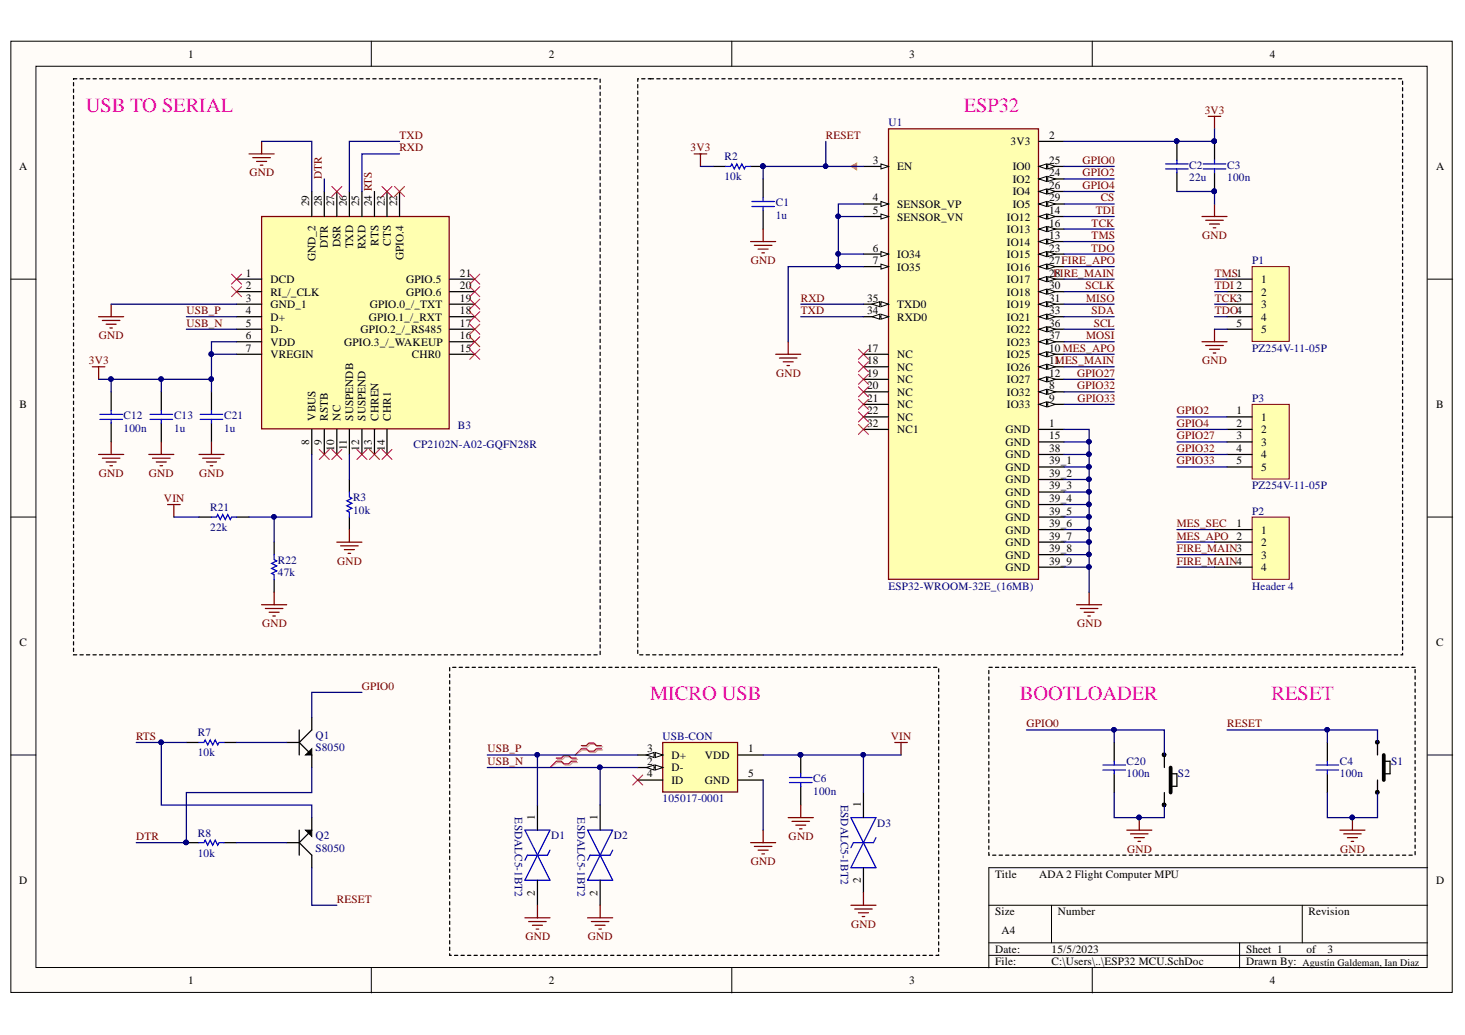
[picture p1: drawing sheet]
<svg xmlns="http://www.w3.org/2000/svg" width="297mm" height="210mm" viewBox="0 0 297 210" stroke-linecap="round" stroke-linejoin="round" font-family="sans-serif">
<defs><g id="words">
<g font-size="4.1" fill="#f0f">
<text x="17.4" y="22.7">USB TO SERIAL</text>
<text x="195.4" y="22.7">ESP32</text>
<text x="131.8" y="142">MICRO USB</text>
<text x="206.8" y="142">BOOTLOADER</text>
<text x="257.8" y="142">RESET</text>
</g>
<g font-size="2.3">
<text x="38.2" y="11.7">1</text>
<text x="111.3" y="11.7">2</text>
<text x="184.4" y="11.7">3</text>
<text x="257.5" y="11.7">4</text>
<text x="204.9" y="29.4">3V3</text>
<text x="212.7" y="28.2">2</text>
<text x="3.9" y="34.5">A</text>
<text x="177" y="33.2">3</text>
<text x="181.9" y="34.5">EN</text>
<text x="205.3" y="34.5">IO0</text>
<text x="212.7" y="33.2">25</text>
<text x="212.7" y="35.8">24</text>
<text x="291.2" y="34.5">A</text>
<text x="62.7" y="41.9" transform="rotate(-90 62.7 41.9)">29</text>
<text x="65.2" y="41.9" transform="rotate(-90 65.2 41.9)">28</text>
<text x="67.8" y="41.9" transform="rotate(-90 67.8 41.9)">27</text>
<text x="70.3" y="41.9" transform="rotate(-90 70.3 41.9)">26</text>
<text x="72.8" y="41.9" transform="rotate(-90 72.8 41.9)">25</text>
<text x="75.4" y="41.9" transform="rotate(-90 75.4 41.9)">24 RTS</text>
<text x="78" y="41.9" transform="rotate(-90 78 41.9)">23</text>
<text x="80.5" y="41.9" transform="rotate(-90 80.5 41.9)">22</text>
<text x="177" y="40.8">4</text>
<text x="205.3" y="37">IO2</text>
<text x="205.3" y="39.6">IO4</text>
<text x="212.7" y="38.3">26</text>
<text x="212.7" y="40.8">29</text>
<text x="177" y="43.5">5</text>
<text x="181.9" y="42.1">SENSOR_VP</text>
<text x="181.9" y="44.7">SENSOR_VN</text>
<text x="204.2" y="44.7">IO12</text>
<text x="204.2" y="47.3">IO13</text>
<text x="205.3" y="42.1">IO5</text>
<text x="212.7" y="43.5">14</text>
<text x="212.7" y="46">16</text>
<text x="64" y="52.9" transform="rotate(-90 64 52.9)">GND_2</text>
<text x="66.5" y="50.3" transform="rotate(-90 66.5 50.3)">DTR</text>
<text x="69" y="50.1" transform="rotate(-90 69 50.1)">DSR</text>
<text x="71.6" y="50.4" transform="rotate(-90 71.6 50.4)">TXD</text>
<text x="74.1" y="50.6" transform="rotate(-90 74.1 50.6)">RXD</text>
<text x="76.7" y="49.8" transform="rotate(-90 76.7 49.8)">RTS</text>
<text x="79.3" y="49.9" transform="rotate(-90 79.3 49.9)">CTS</text>
<text x="81.8" y="52.8" transform="rotate(-90 81.8 52.8)">GPIO.4</text>
<text x="177" y="51.1">6</text>
<text x="177" y="53.6">7</text>
<text x="181.9" y="52.3">IO34</text>
<text x="204.2" y="49.8">IO14</text>
<text x="204.2" y="52.3">IO15</text>
<text x="212.7" y="48.5">13</text>
<text x="212.7" y="51.1">23</text>
<text x="212.7" y="53.6">27FIRE_APO</text>
<text x="49.8" y="56.1">1</text>
<text x="49.8" y="58.7">2</text>
<text x="54.8" y="57.4">DCD</text>
<text x="54.8" y="59.9">RI_/_CLK</text>
<text x="82.3" y="57.4">GPIO.5</text>
<text x="82.3" y="59.9">GPIO.6</text>
<text x="93.2" y="56.1">21</text>
<text x="93.2" y="58.7">20</text>
<text x="181.9" y="54.9">IO35</text>
<text x="204.2" y="54.9">IO16</text>
<text x="204.2" y="57.4">IO17</text>
<text x="204.2" y="59.9">IO18</text>
<text x="212.7" y="56.1">2FIRE_MAIN</text>
<text x="212.7" y="58.7">30</text>
<text x="213.9" y="56.1">8</text>
<text x="255.7" y="57.4">1</text>
<text x="255.7" y="59.9">2</text>
<text x="49.8" y="61.2">3</text>
<text x="49.8" y="63.7">4</text>
<text x="54.8" y="62.5">GND_1</text>
<text x="54.8" y="65">D+</text>
<text x="74.8" y="65">GPIO.1_/_RXT</text>
<text x="75" y="62.5">GPIO.0_/_TXT</text>
<text x="93.2" y="61.2">19</text>
<text x="93.2" y="63.7">18</text>
<text x="175.8" y="61.2">35</text>
<text x="175.8" y="63.7">34</text>
<text x="181.9" y="62.5">TXD0</text>
<text x="181.9" y="65">RXD0</text>
<text x="204.2" y="62.5">IO19</text>
<text x="204.2" y="65">IO21</text>
<text x="212.7" y="61.2">31</text>
<text x="212.7" y="63.7">33</text>
<text x="255.7" y="62.5">3</text>
<text x="255.7" y="65">4</text>
<text x="49.8" y="66.3">5</text>
<text x="49.8" y="68.8">6</text>
<text x="49.8" y="71.4">7</text>
<text x="54.8" y="67.6">D-</text>
<text x="54.8" y="70.1">VDD</text>
<text x="69.8" y="70.1">GPIO.3_/_WAKEUP</text>
<text x="73.1" y="67.6">GPIO.2_/_RS485</text>
<text x="93.2" y="66.3">17</text>
<text x="93.2" y="68.8">16</text>
<text x="93.2" y="71.4">15</text>
<text x="175.8" y="71.4">17</text>
<text x="204.2" y="67.6">IO22</text>
<text x="204.2" y="70.1">IO23</text>
<text x="212.7" y="66.3">36</text>
<text x="212.7" y="68.8">37</text>
<text x="212.7" y="71.4">10 MES_APO</text>
<text x="250.7" y="66.3">5</text>
<text x="255.7" y="67.6">5</text>
<text x="54.8" y="72.6">VREGIN</text>
<text x="83.5" y="72.6">CHR0</text>
<text x="175.8" y="73.9">18</text>
<text x="175.8" y="76.4">19</text>
<text x="181.9" y="72.6">NC</text>
<text x="181.9" y="75.2">NC</text>
<text x="181.9" y="77.7">NC</text>
<text x="204.2" y="72.6">IO25</text>
<text x="204.2" y="75.2">IO26</text>
<text x="204.2" y="77.7">IO27</text>
<text x="212.7" y="73.9">11</text>
<text x="212.7" y="76.4">12</text>
<text x="4" y="82.8">B</text>
<text x="175.8" y="79">20</text>
<text x="175.8" y="81.5">21</text>
<text x="181.9" y="80.2">NC</text>
<text x="181.9" y="82.8">NC</text>
<text x="204.2" y="80.2">IO32</text>
<text x="204.2" y="82.8">IO33</text>
<text x="212.7" y="79">8</text>
<text x="212.7" y="81.5">9</text>
<text x="291.2" y="82.8">B</text>
<text x="64" y="85.3" transform="rotate(-90 64 85.3)">VBUS</text>
<text x="66.5" y="85.3" transform="rotate(-90 66.5 85.3)">RSTB</text>
<text x="69" y="85.3" transform="rotate(-90 69 85.3)">NC</text>
<text x="71.6" y="85.3" transform="rotate(-90 71.6 85.3)">SUSPENDB</text>
<text x="74.1" y="85.3" transform="rotate(-90 74.1 85.3)">SUSPEND</text>
<text x="76.7" y="85.3" transform="rotate(-90 76.7 85.3)">CHREN</text>
<text x="79.3" y="85.3" transform="rotate(-90 79.3 85.3)">CHR1</text>
<text x="175.8" y="84">22</text>
<text x="175.8" y="86.6">32</text>
<text x="181.9" y="85.3">NC</text>
<text x="181.9" y="87.8">NC1</text>
<text x="203.9" y="87.8">GND</text>
<text x="212.7" y="86.6">1</text>
<text x="212.7" y="89.1">15</text>
<text x="250.7" y="84">1</text>
<text x="250.7" y="86.6">2</text>
<text x="250.7" y="89.1">3</text>
<text x="255.7" y="85.3">1</text>
<text x="255.7" y="87.8">2</text>
<text x="62.7" y="90.3" transform="rotate(-90 62.7 90.3)">8</text>
<text x="65.2" y="90.3" transform="rotate(-90 65.2 90.3)">9</text>
<text x="67.8" y="91.4" transform="rotate(-90 67.8 91.4)">10</text>
<text x="70.3" y="91.3" transform="rotate(-90 70.3 91.3)">11</text>
<text x="72.8" y="91.4" transform="rotate(-90 72.8 91.4)">12</text>
<text x="75.4" y="91.4" transform="rotate(-90 75.4 91.4)">13</text>
<text x="78" y="91.4" transform="rotate(-90 78 91.4)">14</text>
<text x="203.9" y="90.4">GND</text>
<text x="203.9" y="92.9">GND</text>
<text x="203.9" y="95.4">GND</text>
<text x="212.7" y="91.6">38</text>
<text x="212.7" y="94.2">39_1</text>
<text x="250.7" y="91.6">4</text>
<text x="250.7" y="94.2">5</text>
<text x="255.7" y="90.4">3</text>
<text x="255.7" y="92.9">4</text>
<text x="255.7" y="95.4">5</text>
<text x="203.9" y="98">GND</text>
<text x="203.9" y="100.5">GND</text>
<text x="212.7" y="96.7">39_2</text>
<text x="212.7" y="99.3">39_3</text>
<text x="212.7" y="101.8">39_4</text>
<text x="203.9" y="103.1">GND</text>
<text x="203.9" y="105.7">GND</text>
<text x="212.7" y="104.4">39_5</text>
<text x="212.7" y="106.9">39_6</text>
<text x="250.7" y="106.9">1</text>
<text x="203.9" y="108.2">GND</text>
<text x="203.9" y="110.7">GND</text>
<text x="203.9" y="113.3">GND</text>
<text x="212.7" y="109.5">39_7</text>
<text x="212.7" y="112">39_8</text>
<text x="255.7" y="108.2">1</text>
<text x="255.7" y="110.7">2</text>
<text x="255.7" y="113.3">3</text>
<text x="203.9" y="115.8">GND</text>
<text x="212.7" y="114.6">39_9</text>
<text x="255.7" y="115.8">4</text>
<text x="4" y="131">C</text>
<text x="291.2" y="131">C</text>
<text x="131.2" y="152.6">3</text>
<text x="131.2" y="155.1">2</text>
<text x="136.1" y="153.9">D+</text>
<text x="142.9" y="153.9">VDD</text>
<text x="151.7" y="152.6">1</text>
<text x="131.2" y="157.7">4</text>
<text x="136.1" y="156.4">D-</text>
<text x="136.1" y="158.9">ID</text>
<text x="142.9" y="158.9">GND</text>
<text x="151.7" y="157.7">5</text>
<text x="108.5" y="166.3" transform="rotate(-90 108.5 166.3)">1</text>
<text x="121.2" y="166.3" transform="rotate(-90 121.2 166.3)">1</text>
<text x="174.5" y="163.8" transform="rotate(-90 174.5 163.8)">1</text>
<text x="3.9" y="179.3">D</text>
<text x="174.5" y="179.1" transform="rotate(-90 174.5 179.1)">2</text>
<text x="201.8" y="178">Title</text>
<text x="210.7" y="178">ADA 2 Flight Computer MPU</text>
<text x="291.2" y="179.3">D</text>
<text x="108.5" y="181.7" transform="rotate(-90 108.5 181.7)">2</text>
<text x="121.2" y="181.7" transform="rotate(-90 121.2 181.7)">2</text>
<text x="201.8" y="185.6">Size</text>
<text x="214.5" y="185.6">Number</text>
<text x="265.3" y="185.6">Revision</text>
<text x="203.1" y="189.5">A4</text>
<text x="201.8" y="193.3">Date:</text>
<text x="201.8" y="195.8">File:</text>
<text x="213.2" y="193.3">15/5/2023</text>
<text x="213.2" y="195.8">C:\Users\..\ESP32 MCU.SchDoc</text>
<text x="252.6" y="193.3">Sheet 1</text>
<text x="252.6" y="195.8">Drawn By:</text>
<text x="264.9" y="193.3">of</text>
<text x="269.1" y="193.3">3</text>
<text x="38.2" y="199.6">1</text>
<text x="111.3" y="199.6">2</text>
<text x="184.4" y="199.6">3</text>
<text x="257.5" y="199.6">4</text>
</g>
<g font-size="2.3" fill="#800000">
<text x="244.3" y="23.1">3V3</text>
<text x="81" y="28.2">TXD</text>
<text x="167.4" y="28.2">RESET</text>
<text x="50.6" y="35.8">GND</text>
<text x="81" y="30.7">RXD</text>
<text x="140" y="30.7">3V3</text>
<text x="219.5" y="33.2">GPIO0</text>
<text x="219.5" y="35.8">GPIO2</text>
<text x="65.2" y="36.3" transform="rotate(-90 65.2 36.3)">DTR</text>
<text x="219.5" y="38.3">GPIO4</text>
<text x="223.2" y="40.8">CS</text>
<text x="221.3" y="46">TCK</text>
<text x="222.2" y="43.5">TDI</text>
<text x="152.2" y="53.6">GND</text>
<text x="221.2" y="51.1">TDO</text>
<text x="221.3" y="48.5">TMS</text>
<text x="243.8" y="48.5">GND</text>
<text x="220.1" y="58.7">SCLK</text>
<text x="246.3" y="56.1">TMS1</text>
<text x="246.3" y="58.7">TDI 2</text>
<text x="37.8" y="63.7">USB_P</text>
<text x="162.4" y="61.2">RXD</text>
<text x="162.4" y="63.7">TXD</text>
<text x="220.2" y="61.2">MISO</text>
<text x="221.3" y="63.7">SDA</text>
<text x="246.3" y="61.2">TCK3</text>
<text x="246.3" y="63.7">TDO4</text>
<text x="20.1" y="68.8">GND</text>
<text x="37.8" y="66.3">USB_N</text>
<text x="220.2" y="68.8">MOSI</text>
<text x="221.8" y="66.3">SCL</text>
<text x="18" y="73.9">3V3</text>
<text x="157.4" y="76.4">GND</text>
<text x="213.9" y="73.9">MES_MAIN</text>
<text x="218.4" y="76.4">GPIO27</text>
<text x="243.8" y="73.9">GND</text>
<text x="218.4" y="79">GPIO32</text>
<text x="218.5" y="81.5">GPIO33</text>
<text x="238.6" y="89.1">GPIO27</text>
<text x="238.6" y="84">GPIO2</text>
<text x="238.6" y="86.6">GPIO4</text>
<text x="238.6" y="91.6">GPIO32</text>
<text x="238.6" y="94.2">GPIO33</text>
<text x="20.1" y="96.7">GND</text>
<text x="30.2" y="96.7">GND</text>
<text x="33.3" y="101.8">VIN</text>
<text x="40.4" y="96.7">GND</text>
<text x="238.6" y="106.9">MES_SEC</text>
<text x="238.6" y="109.5">MES_APO 2</text>
<text x="238.6" y="112">FIRE_MAIN3</text>
<text x="68.4" y="114.6">GND</text>
<text x="238.6" y="114.6">FIRE_MAIN4</text>
<text x="53.1" y="127.2">GND</text>
<text x="218.4" y="127.2">GND</text>
<text x="73.4" y="139.9">GPIO0</text>
<text x="208.1" y="147.5">GPIO0</text>
<text x="248.8" y="147.5">RESET</text>
<text x="27.6" y="150.1">RTS</text>
<text x="98.8" y="152.6">USB_P</text>
<text x="98.8" y="155.1">USB_N</text>
<text x="180.6" y="150.1">VIN</text>
<text x="27.6" y="170.4">DTR</text>
<text x="159.9" y="170.4">GND</text>
<text x="228.5" y="173">GND</text>
<text x="271.8" y="173">GND</text>
<text x="152.2" y="175.5">GND</text>
<text x="68.3" y="183.1">RESET</text>
<text x="106.5" y="190.7">GND</text>
<text x="119.2" y="190.7">GND</text>
<text x="172.6" y="188.2">GND</text>
</g>
<g font-size="2.3" fill="#000080">
<text x="180.1" y="25.6">U1</text>
<text x="146.9" y="32.5">R2</text>
<text x="241.1" y="34.2">C2</text>
<text x="248.8" y="34.2">C3</text>
<text x="146.9" y="36.5">10k</text>
<text x="157.3" y="41.9">C1</text>
<text x="241.1" y="36.8">22u</text>
<text x="248.8" y="36.8">100n</text>
<text x="157.3" y="44.5">1u</text>
<text x="253.9" y="53.6">P1</text>
<text x="253.9" y="71.4">PZ254V-11-05P</text>
<text x="253.9" y="81.5">P3</text>
<text x="25" y="85">C12</text>
<text x="25" y="87.6">100n</text>
<text x="35.3" y="85">C13</text>
<text x="35.3" y="87.6">1u</text>
<text x="45.4" y="85">C21</text>
<text x="45.4" y="87.6">1u</text>
<text x="92.8" y="86.9">B3</text>
<text x="83.8" y="90.9">CP2102N-A02-GQFN28R</text>
<text x="71.6" y="101.5">R3</text>
<text x="253.9" y="99.3">PZ254V-11-05P</text>
<text x="42.6" y="103.6">R21</text>
<text x="42.6" y="107.7">22k</text>
<text x="71.6" y="104.2">10k</text>
<text x="253.9" y="104.4">P2</text>
<text x="56.3" y="114.3">R22</text>
<text x="56.3" y="116.8">47k</text>
<text x="180.1" y="119.6">ESP32-WROOM-32E_(16MB)</text>
<text x="253.9" y="119.6">Header 4</text>
<text x="40.1" y="149.3">R7</text>
<text x="64" y="149.8">Q1</text>
<text x="40.1" y="153.4">10k</text>
<text x="64" y="152.3">S8050</text>
<text x="134.4" y="150.1">USB-CON</text>
<text x="228.4" y="155.1">C20</text>
<text x="271.7" y="155.1">C4</text>
<text x="282.1" y="155">S1</text>
<text x="164.9" y="158.7">C6</text>
<text x="164.9" y="161.2">100n</text>
<text x="228.4" y="157.7">100n</text>
<text x="238.8" y="157.6">S2</text>
<text x="271.7" y="157.7">100n</text>
<text x="104.4" y="165.8" transform="rotate(90 104.4 165.8)">ESDALC5-1BT2</text>
<text x="117.1" y="165.8" transform="rotate(90 117.1 165.8)">ESDALC5-1BT2</text>
<text x="134.4" y="162.7">105017-0001</text>
<text x="170.5" y="163.2" transform="rotate(90 170.5 163.2)">ESDALC5-1BT2</text>
<text x="177.8" y="167.6">D3</text>
<text x="40.1" y="169.7">R8</text>
<text x="40.1" y="173.7">10k</text>
<text x="64" y="172.7">S8050</text>
<text x="64" y="170.2">Q2</text>
<text x="111.8" y="170.2">D1</text>
<text x="124.5" y="170.2">D2</text>
</g>
<text font-size="2" x="264.1" y="195.9">Agustín Galdeman, Ian Diaz</text>
</g></defs>
<g fill="#fffcf8" stroke="#000" stroke-width=".2">
<path d="M2.2 8.4h292.2v192.9h-292.2z"/>
<path d="M7.3 13.4h282.1v182.8h-282.1z"/>
</g>
<g fill="none" stroke="#000" stroke-width=".2">
<path d="M75.3 8.4v5M148.4 8.4v5M221.5 8.4v5M2.2 56.6h5.1M289.5 56.6h5.1M2.2 104.9h5.1M289.5 104.9h5.1M2.2 153.1h5.1M289.5 153.1h5.1M289.5 176h-89v20.3M75.3 196.3v5.1M148.4 196.3v5.1"/>
<path d="M200.5 183.6h89M200.5 191.2h89M200.5 193.8h89M213.2 183.6v7.6M221.5 196.3v5.1M251.3 191.2v5.1M264 183.6v7.6"/>
</g>
<path d="M180.2 26.1h30.4v91.4h-30.4z" fill="#ffffb0" stroke="#800000" stroke-width=".25"/>
<path d="M175.1 33.8h5.1" fill="none" stroke="#000" stroke-width=".25"/>
<path d="M178.6 33.2l1.6 .6-1.6 .5z" fill="#fffcf8"/>
<path d="M178.6 33.2l1.6 .6-1.6 .5z" fill="none" stroke="#000" stroke-width=".2"/>
<path d="M175.1 41.4h5.1" fill="none" stroke="#000" stroke-width=".25"/>
<path d="M178.6 40.9l1.6 .5-1.6 .5z" fill="#fffcf8"/>
<path d="M178.6 40.9l1.6 .5-1.6 .5z" fill="none" stroke="#000" stroke-width=".2"/>
<path d="M175.1 43.9h5.1" fill="none" stroke="#000" stroke-width=".25"/>
<path d="M178.6 43.4l1.6 .5-1.6 .5z" fill="#fffcf8"/>
<path d="M178.6 43.4l1.6 .5-1.6 .5z" fill="none" stroke="#000" stroke-width=".2"/>
<path d="M175.1 51.5h5.1" fill="none" stroke="#000" stroke-width=".25"/>
<path d="M178.6 51l1.6 .5-1.6 .5z" fill="#fffcf8"/>
<path d="M178.6 51l1.6 .5-1.6 .5z" fill="none" stroke="#000" stroke-width=".2"/>
<path d="M175.1 54.1h5.1" fill="none" stroke="#000" stroke-width=".25"/>
<path d="M178.6 53.6l1.6 .5-1.6 .5z" fill="#fffcf8"/>
<path d="M178.6 53.6l1.6 .5-1.6 .5z" fill="none" stroke="#000" stroke-width=".2"/>
<path d="M175.1 61.7h5.1" fill="none" stroke="#000" stroke-width=".25"/>
<path d="M178.6 61.2l1.6 .5-1.6 .5z" fill="#fffcf8"/>
<path d="M178.6 61.2l1.6 .5-1.6 .5z" fill="none" stroke="#000" stroke-width=".2"/>
<path d="M176.8 61.7l1.6-.5v1z" fill="#fffcf8"/>
<path d="M176.8 61.7l1.6-.5v1z" fill="none" stroke="#000" stroke-width=".2"/>
<path d="M175.1 64.2h5.1" fill="none" stroke="#000" stroke-width=".25"/>
<path d="M178.6 63.7l1.6 .5-1.6 .5z" fill="#fffcf8"/>
<path d="M178.6 63.7l1.6 .5-1.6 .5z" fill="none" stroke="#000" stroke-width=".2"/>
<path d="M176.8 64.2l1.6-.5v1z" fill="#fffcf8"/>
<path d="M176.8 64.2l1.6-.5v1z" fill="none" stroke="#000" stroke-width=".2"/>
<path d="M210.7 28.7h5M210.7 33.8h5M175.1 71.8h5.1M175.1 74.4h5.1M175.1 76.9h5.1M175.1 79.5h5.1M175.1 82h5.1M175.1 84.5h5.1M175.1 87.1h5.1" fill="none" stroke="#000" stroke-width=".25"/>
<path d="M210.7 33.8l1.5-.6v1.1z" fill="#fffcf8"/>
<path d="M210.7 33.8l1.5-.6v1.1z" fill="none" stroke="#000" stroke-width=".2"/>
<path d="M212.4 33.2l1.6 .6-1.6 .5z" fill="#fffcf8"/>
<path d="M212.4 33.2l1.6 .6-1.6 .5z" fill="none" stroke="#000" stroke-width=".2"/>
<path d="M210.7 36.3h5" fill="none" stroke="#000" stroke-width=".25"/>
<path d="M210.7 36.3l1.5-.5v1z" fill="#fffcf8"/>
<path d="M210.7 36.3l1.5-.5v1z" fill="none" stroke="#000" stroke-width=".2"/>
<path d="M212.4 35.8l1.6 .5-1.6 .5z" fill="#fffcf8"/>
<path d="M212.4 35.8l1.6 .5-1.6 .5z" fill="none" stroke="#000" stroke-width=".2"/>
<path d="M210.7 38.8h5" fill="none" stroke="#000" stroke-width=".25"/>
<path d="M210.7 38.8l1.5-.5v1z" fill="#fffcf8"/>
<path d="M210.7 38.8l1.5-.5v1z" fill="none" stroke="#000" stroke-width=".2"/>
<path d="M212.4 38.3l1.6 .5-1.6 .5z" fill="#fffcf8"/>
<path d="M212.4 38.3l1.6 .5-1.6 .5z" fill="none" stroke="#000" stroke-width=".2"/>
<path d="M210.7 41.4h5" fill="none" stroke="#000" stroke-width=".25"/>
<path d="M210.7 41.4l1.5-.5v1z" fill="#fffcf8"/>
<path d="M210.7 41.4l1.5-.5v1z" fill="none" stroke="#000" stroke-width=".2"/>
<path d="M212.4 40.9l1.6 .5-1.6 .5z" fill="#fffcf8"/>
<path d="M212.4 40.9l1.6 .5-1.6 .5z" fill="none" stroke="#000" stroke-width=".2"/>
<path d="M210.7 43.9h5" fill="none" stroke="#000" stroke-width=".25"/>
<path d="M210.7 43.9l1.5-.5v1z" fill="#fffcf8"/>
<path d="M210.7 43.9l1.5-.5v1z" fill="none" stroke="#000" stroke-width=".2"/>
<path d="M212.4 43.4l1.6 .5-1.6 .5z" fill="#fffcf8"/>
<path d="M212.4 43.4l1.6 .5-1.6 .5z" fill="none" stroke="#000" stroke-width=".2"/>
<path d="M210.7 46.5h5" fill="none" stroke="#000" stroke-width=".25"/>
<path d="M210.7 46.5l1.5-.6v1.1z" fill="#fffcf8"/>
<path d="M210.7 46.5l1.5-.6v1.1z" fill="none" stroke="#000" stroke-width=".2"/>
<path d="M212.4 45.9l1.6 .6-1.6 .5z" fill="#fffcf8"/>
<path d="M212.4 45.9l1.6 .6-1.6 .5z" fill="none" stroke="#000" stroke-width=".2"/>
<path d="M210.7 49h5" fill="none" stroke="#000" stroke-width=".25"/>
<path d="M210.7 49l1.5-.5v1z" fill="#fffcf8"/>
<path d="M210.7 49l1.5-.5v1z" fill="none" stroke="#000" stroke-width=".2"/>
<path d="M212.4 48.5l1.6 .5-1.6 .5z" fill="#fffcf8"/>
<path d="M212.4 48.5l1.6 .5-1.6 .5z" fill="none" stroke="#000" stroke-width=".2"/>
<path d="M210.7 51.5h5" fill="none" stroke="#000" stroke-width=".25"/>
<path d="M210.7 51.5l1.5-.5v1z" fill="#fffcf8"/>
<path d="M210.7 51.5l1.5-.5v1z" fill="none" stroke="#000" stroke-width=".2"/>
<path d="M212.4 51l1.6 .5-1.6 .5z" fill="#fffcf8"/>
<path d="M212.4 51l1.6 .5-1.6 .5z" fill="none" stroke="#000" stroke-width=".2"/>
<path d="M210.7 54.1h5" fill="none" stroke="#000" stroke-width=".25"/>
<path d="M210.7 54.1l1.5-.5v1z" fill="#fffcf8"/>
<path d="M210.7 54.1l1.5-.5v1z" fill="none" stroke="#000" stroke-width=".2"/>
<path d="M212.4 53.6l1.6 .5-1.6 .5z" fill="#fffcf8"/>
<path d="M212.4 53.6l1.6 .5-1.6 .5z" fill="none" stroke="#000" stroke-width=".2"/>
<path d="M210.7 56.6h5" fill="none" stroke="#000" stroke-width=".25"/>
<path d="M210.7 56.6l1.5-.5v1z" fill="#fffcf8"/>
<path d="M210.7 56.6l1.5-.5v1z" fill="none" stroke="#000" stroke-width=".2"/>
<path d="M212.4 56.1l1.6 .5-1.6 .5z" fill="#fffcf8"/>
<path d="M212.4 56.1l1.6 .5-1.6 .5z" fill="none" stroke="#000" stroke-width=".2"/>
<path d="M210.7 59.2h5" fill="none" stroke="#000" stroke-width=".25"/>
<path d="M210.7 59.2l1.5-.6v1.1z" fill="#fffcf8"/>
<path d="M210.7 59.2l1.5-.6v1.1z" fill="none" stroke="#000" stroke-width=".2"/>
<path d="M212.4 58.6l1.6 .6-1.6 .5z" fill="#fffcf8"/>
<path d="M212.4 58.6l1.6 .6-1.6 .5z" fill="none" stroke="#000" stroke-width=".2"/>
<path d="M210.7 61.7h5" fill="none" stroke="#000" stroke-width=".25"/>
<path d="M210.7 61.7l1.5-.5v1z" fill="#fffcf8"/>
<path d="M210.7 61.7l1.5-.5v1z" fill="none" stroke="#000" stroke-width=".2"/>
<path d="M212.4 61.2l1.6 .5-1.6 .5z" fill="#fffcf8"/>
<path d="M212.4 61.2l1.6 .5-1.6 .5z" fill="none" stroke="#000" stroke-width=".2"/>
<path d="M210.7 64.2h5" fill="none" stroke="#000" stroke-width=".25"/>
<path d="M210.7 64.2l1.5-.5v1z" fill="#fffcf8"/>
<path d="M210.7 64.2l1.5-.5v1z" fill="none" stroke="#000" stroke-width=".2"/>
<path d="M212.4 63.7l1.6 .5-1.6 .5z" fill="#fffcf8"/>
<path d="M212.4 63.7l1.6 .5-1.6 .5z" fill="none" stroke="#000" stroke-width=".2"/>
<path d="M210.7 66.8h5" fill="none" stroke="#000" stroke-width=".25"/>
<path d="M210.7 66.8l1.5-.5v1z" fill="#fffcf8"/>
<path d="M210.7 66.8l1.5-.5v1z" fill="none" stroke="#000" stroke-width=".2"/>
<path d="M212.4 66.3l1.6 .5-1.6 .5z" fill="#fffcf8"/>
<path d="M212.4 66.3l1.6 .5-1.6 .5z" fill="none" stroke="#000" stroke-width=".2"/>
<path d="M210.7 69.3h5" fill="none" stroke="#000" stroke-width=".25"/>
<path d="M210.7 69.3l1.5-.5v1z" fill="#fffcf8"/>
<path d="M210.7 69.3l1.5-.5v1z" fill="none" stroke="#000" stroke-width=".2"/>
<path d="M212.4 68.8l1.6 .5-1.6 .5z" fill="#fffcf8"/>
<path d="M212.4 68.8l1.6 .5-1.6 .5z" fill="none" stroke="#000" stroke-width=".2"/>
<path d="M210.7 71.8h5" fill="none" stroke="#000" stroke-width=".25"/>
<path d="M210.7 71.8l1.5-.5v1.1z" fill="#fffcf8"/>
<path d="M210.7 71.8l1.5-.5v1.1z" fill="none" stroke="#000" stroke-width=".2"/>
<path d="M212.4 71.3l1.6 .5-1.6 .6z" fill="#fffcf8"/>
<path d="M212.4 71.3l1.6 .5-1.6 .6z" fill="none" stroke="#000" stroke-width=".2"/>
<path d="M210.7 74.4h5" fill="none" stroke="#000" stroke-width=".25"/>
<path d="M210.7 74.4l1.5-.5v1z" fill="#fffcf8"/>
<path d="M210.7 74.4l1.5-.5v1z" fill="none" stroke="#000" stroke-width=".2"/>
<path d="M212.4 73.9l1.6 .5-1.6 .5z" fill="#fffcf8"/>
<path d="M212.4 73.9l1.6 .5-1.6 .5z" fill="none" stroke="#000" stroke-width=".2"/>
<path d="M210.7 76.9h5" fill="none" stroke="#000" stroke-width=".25"/>
<path d="M210.7 76.9l1.5-.5v1z" fill="#fffcf8"/>
<path d="M210.7 76.9l1.5-.5v1z" fill="none" stroke="#000" stroke-width=".2"/>
<path d="M212.4 76.4l1.6 .5-1.6 .5z" fill="#fffcf8"/>
<path d="M212.4 76.4l1.6 .5-1.6 .5z" fill="none" stroke="#000" stroke-width=".2"/>
<path d="M210.7 79.5h5" fill="none" stroke="#000" stroke-width=".25"/>
<path d="M210.7 79.5l1.5-.5v1z" fill="#fffcf8"/>
<path d="M210.7 79.5l1.5-.5v1z" fill="none" stroke="#000" stroke-width=".2"/>
<path d="M212.4 79l1.6 .5-1.6 .5z" fill="#fffcf8"/>
<path d="M212.4 79l1.6 .5-1.6 .5z" fill="none" stroke="#000" stroke-width=".2"/>
<path d="M210.7 82h5" fill="none" stroke="#000" stroke-width=".25"/>
<path d="M210.7 82l1.5-.5v1z" fill="#fffcf8"/>
<path d="M210.7 82l1.5-.5v1z" fill="none" stroke="#000" stroke-width=".2"/>
<path d="M212.4 81.5l1.6 .5-1.6 .5z" fill="#fffcf8"/>
<path d="M212.4 81.5l1.6 .5-1.6 .5z" fill="none" stroke="#000" stroke-width=".2"/>
<path d="M210.7 87.1h5M210.7 89.6h5M210.7 92.2h5M210.7 94.7h5M210.7 97.2h5M210.7 99.8h5M210.7 102.3h5M210.7 104.9h5M210.7 107.4h5M210.7 109.9h5M210.7 112.5h5M210.7 115h5" fill="none" stroke="#000" stroke-width=".25"/>
<path d="M53 43.9h38.1v43.1h-38.1z" fill="#ffffb0" stroke="#800000" stroke-width=".25"/>
<g fill="none" stroke="#000" stroke-width=".25">
<path d="M63.2 38.8v5.1M65.8 38.8v5.1M68.3 38.8v5.1M70.8 38.8v5.1M73.4 38.8v5.1M75.9 38.8v5.1M78.5 38.8v5.1M81 38.8v5.1M48 56.6h5M48 59.2h5M91.2 56.6h5.1M91.2 59.2h5.1"/>
<path d="M48 61.7h5M48 64.2h5M48 66.8h5M48 69.3h5M48 71.8h5M91.2 61.7h5.1M91.2 64.2h5.1M91.2 66.8h5.1M91.2 69.3h5.1M91.2 71.8h5.1M63.2 87.1v5.1M65.8 87.1v5.1"/>
<path d="M68.3 87.1v5.1M70.8 87.1v5.1M73.4 87.1v5.1M75.9 87.1v5.1M78.5 87.1v5.1"/>
</g>
<path d="M134.4 150.6h15.1v10h-15.1z" fill="#ffffb0" stroke="#800000" stroke-width=".25"/>
<path d="M129.3 153.1h5.1" fill="none" stroke="#000" stroke-width=".25"/>
<path d="M132.9 152.6l1.5 .5-1.5 .5z" fill="#fffcf8"/>
<path d="M132.9 152.6l1.5 .5-1.5 .5z" fill="none" stroke="#000" stroke-width=".2"/>
<path d="M131.1 153.1l1.5-.5v1z" fill="#fffcf8"/>
<path d="M131.1 153.1l1.5-.5v1z" fill="none" stroke="#000" stroke-width=".2"/>
<path d="M129.3 155.7h5.1" fill="none" stroke="#000" stroke-width=".25"/>
<path d="M132.9 155.1l1.5 .6-1.5 .5z" fill="#fffcf8"/>
<path d="M132.9 155.1l1.5 .6-1.5 .5z" fill="none" stroke="#000" stroke-width=".2"/>
<path d="M131.1 155.7l1.5-.6v1.1z" fill="#fffcf8"/>
<path d="M131.1 155.7l1.5-.6v1.1z" fill="none" stroke="#000" stroke-width=".2"/>
<g fill="none" stroke="#000" stroke-width=".25">
<path d="M144.6 33.8h2.5M152.2 33.8h2.5M154.7 36.3v3.8M238.6 28.7v3.8M238.6 35v3.8M246.2 28.7v3.8M246.2 35v3.8M154.7 42.6v3.9M22.5 79.5v3.8M32.7 79.5v3.8M22.5 85.8v3.8M32.7 85.8v3.8"/>
<path d="M70.8 97.2v2.6M70.8 104.9v2.5M37.8 150.6h2.5M45.4 150.6h2.6M129.3 158.2h5.1M149.6 158.2h5.1M149.6 153.1h5.1M162.4 153.1v3.8M162.4 159.5v3.8M37.8 170.9h2.5M45.4 170.9h2.6M109 163.3v5.1"/>
<path d="M109 178.5v5.1M121.7 163.3v5.1M121.7 178.5v5.1M175.1 160.7v5.1M175.1 176v5.1"/>
</g>
<g fill="none" stroke="#00f" stroke-width=".25">
<path d="M147.1 33.8h1l.3-.6 .5 1.1 .5-1.1 .5 1.1 .5-1.1 .5 1.1 .3-.5h1M236.3 34.3h4.6M236.3 33.2h4.6M238.6 32.5v.7M238.6 34.3v.7M244 34.3h4.5M244 33.2h4.5M246.2 32.5v.7M246.2 34.3v.7M152.4 41.9h4.6M152.4 40.9h4.6M154.7 40.1v.8"/>
<path d="M154.7 41.9v.7M20.2 85.1h4.6M20.2 84h4.6M22.5 83.3v.7M22.5 85.1v.7M30.4 85.1h4.6M30.4 84h4.6M32.7 83.3v.7M32.7 85.1v.7M70.8 99.8v1l.5 .3-1 .5 1 .5-1 .5 1 .5-1 .5 .5 .2v1.1M40.3 150.6h1l.3-.5 .5 1 .5-1 .5 1 .5-1 .5 1 .3-.5h1M160.1 158.7h4.5"/>
<path d="M160.1 157.7h4.5M162.4 156.9v.8M162.4 158.7v.8M40.3 170.9h1l.3-.5 .5 1 .5-1 .5 1 .5-1 .5 1 .3-.5h1M106.4 168.4l5.1 10.1h-5.1l5.1-10.1zM111.5 172.4l-.5 1h-4.1l-.5 1.1M119.1 168.4h5.1l-5.1 10.1h5.1zM124.2 172.4l-.5 1h-4.1l-.5 1.1M172.5 165.8l5.1 10.2h-5.1l5.1-10.2zM177.6 169.9l-.5 1h-4.1l-.5 1"/>
</g>
<g fill="none" stroke="#800000" stroke-width=".25">
<path d="M50.5 31.2h5.1M51.3 32h3.5M52 32.7h2.1M52.8 33.5h.5M53 28.7v2.5M152.2 49h5.1M153 49.8h3.5M153.7 50.5h2M154.5 51.3h.5M154.7 46.5v2.5M243.7 43.9h5.1M244.5 44.7h3.5"/>
<path d="M245.2 45.4h2.1M246 46.2h.5M246.2 41.4v2.5M20 64.2h5.1M20.8 65h3.5M21.5 65.8h2.1M22.3 66.5h.5M22.5 61.7v2.5M157.3 71.8h5.1M158 72.6h3.6M158.8 73.4h2M159.6 74.1h.5"/>
<path d="M159.8 69.3v2.5M20 92.2h5.1M20.8 92.9h3.5M21.5 93.7h2.1M22.3 94.5h.5M22.5 89.6v2.6M30.2 92.2h5M30.9 92.9h3.6M31.7 93.7h2M32.5 94.5h.5M32.7 89.6v2.6M68.3 109.9h5.1"/>
<path d="M69.1 110.7h3.5M69.8 111.5h2.1M70.6 112.2h.5M70.8 107.4v2.5M218.3 122.6h5.1M219 123.4h3.6M219.8 124.2h2M220.6 124.9h.5M220.8 120.1v2.5M152.2 170.9h5.1M153 171.7h3.5M153.7 172.4h2"/>
<path d="M154.5 173.2h.5M154.7 168.4v2.5M159.8 165.8h5.1M160.6 166.6h3.5M161.3 167.3h2.1M162.1 168.1h.5M162.4 163.3v2.5M106.4 186.1h5.1M107.2 186.9h3.6M108 187.7h2M108.7 188.4h.5M109 183.6v2.5"/>
<path d="M119.1 186.1h5.1M119.9 186.9h3.6M120.7 187.7h2M121.4 188.4h.5M121.7 183.6v2.5M172.5 183.6h5.1M173.3 184.4h3.5M174.1 185.1h2M174.8 185.9h.5M175.1 181.1v2.5"/>
</g>
<g fill="#000080" stroke="#000080" stroke-width=".2">
<circle cx="238.6" cy="28.6" r=".46"/>
<circle cx="246.2" cy="28.6" r=".46"/>
<circle cx="246.2" cy="38.8" r=".47"/>
<circle cx="162.3" cy="153.1" r=".46"/>
<circle cx="37.7" cy="170.8" r=".46"/>
<circle cx="154.7" cy="33.7" r=".46"/>
</g>
<path d="M113 154h1.1l.5-.5h1l.5 .5h1M113 154.6h1.1l.5 .5h1l.5-.5h1M118.1 151.5h1l.5-.5h1.1l.5 .5h1M118.1 152.1h1l.5 .5h1.1l.5-.5h1" fill="none" stroke="#d0a19e" stroke-width=".25"/>
<path d="M113 154.6l-1.5 1.1M118.1 152.1l-1.5 1" fill="none" stroke="#d0a19e" stroke-width=".2"/>
<path d="M112.8 153.8h1l.5-.6h1l.5 .6h1.1M112.8 154.4h1l.5 .5h1l.5-.5h1.1M117.9 151.2h1l.5-.5h1l.5 .5h1M117.9 151.8h1l.5 .6h1l.5-.6h1" fill="none" stroke="#f00" stroke-width=".25"/>
<g fill="none" stroke="#f00" stroke-width=".2">
<path d="M67.3 37.8l2 2M69.3 37.8l-2 2M77.4 37.8l2.1 2M79.5 37.8l-2.1 2M80 37.8l2 2M82 37.8l-2 2M46.9 55.6l2.1 2M46.9 58.1l2.1 2.1M49 55.6l-2.1 2M49 58.1l-2.1 2.1M95.2 58.1l2.1 2.1M95.2 55.6l2.1 2"/>
<path d="M97.3 58.1l-2.1 2.1M97.3 55.6l-2.1 2M95.2 60.7l2.1 2M95.2 63.2l2.1 2M95.2 65.8l2.1 2M95.2 68.3l2.1 2M95.2 70.8l2.1 2.1M97.3 60.7l-2.1 2M97.3 63.2l-2.1 2M97.3 65.8l-2.1 2M97.3 68.3l-2.1 2M97.3 70.8l-2.1 2.1"/>
<path d="M174.1 78.5l2 2M174.1 75.9l2 2M174.1 73.4l2 2M174.1 70.8l2 2.1M176.1 78.5l-2 2M176.1 75.9l-2 2M176.1 73.4l-2 2M176.1 70.8l-2 2.1M64.7 91.2l2.1 2M66.8 91.2l-2.1 2M67.3 91.2l2 2M69.3 91.2l-2 2"/>
<path d="M72.4 91.2l2 2M74.4 91.2l-2 2M74.9 91.2l2 2M76.9 91.2l-2 2M77.4 91.2l2.1 2M79.5 91.2l-2.1 2M174.1 86.1l2 2M174.1 83.5l2 2.1M174.1 81l2 2M176.1 86.1l-2 2M176.1 83.5l-2 2.1M176.1 81l-2 2"/>
<path d="M112.8 154.4l-1.3 1.3M117.9 151.8l-1.3 1.3M128.3 157.2l2 2M130.3 157.2l-2 2"/>
</g>
<path d="M253.9 104.9h7.5v12.6h-7.5z" fill="#ffffb0" stroke="#800000" stroke-width=".2"/>
<path d="M246.2 107.4h7.7M246.2 109.9h7.7M246.2 112.5h7.7M246.2 115h7.7" fill="none" stroke="#000" stroke-width=".25"/>
<path d="M253.9 82h7.5v15.1h-7.5z" fill="#ffffb0" stroke="#800000" stroke-width=".2"/>
<g fill="none" stroke="#000" stroke-width=".25">
<path d="M248.8 84.5h5.1M248.8 87.1h5.1M248.8 89.6h5.1M248.8 92.2h5.1M248.8 94.7h5.1M58.1 150.6h2.6M60.7 150.6l2.5 2.5v2.6M60.7 148v5.1M63.2 145.5v2.5l-2.5 2.6M269.1 150.6v3.8M269.1 156.9v3.8M279.3 150.6v2.5"/>
<path d="M279.3 158.2v2.5M280.6 154.4h1.2v2.5h-1.2M58.1 170.9h2.6M60.7 170.9l2.5 2.5v2.6M60.7 168.4v5M63.2 165.8v2.6l-2.5 2.5"/>
</g>
<path d="M61.9 153.1l1.3-1.3v1.3zM61.9 168.4h1.3v1.2z" fill="#000"/>
<path d="M61.9 153.1l1.3-1.3v1.3zM61.9 168.4h1.3v1.2z" fill="none" stroke="#000" stroke-width=".2"/>
<g fill="none" stroke="#800000" stroke-width=".25">
<path d="M140.7 31.2h2.6M142 31.2v2.6M245 23.6h2.5M246.2 23.6v2.5M18.7 74.4h2.6M20 74.4v2.5M181.4 150.6h2.6M182.7 150.6v2.5M271.7 168.4h5.1M272.4 169.1h3.6M273.2 169.9h2M274 170.6h.5"/>
<path d="M274.2 165.8v2.6"/>
</g>
<path d="M266.8 155.1h4.6M266.8 156.2h4.6M269.1 154.4v.7M269.1 156.2v.7" fill="none" stroke="#00f" stroke-width=".25"/>
<circle cx="274.2" cy="165.8" r=".46" fill="#000080" stroke="#000080" stroke-width=".2"/>
<g fill="none" stroke="#000" stroke-width=".76">
<path d="M280.6 153.1v5.1"/>
<circle cx="279.2" cy="150.5" r=".08"/>
<circle cx="279.2" cy="160.7" r=".08"/>
</g>
<path d="M253.9 54.1h7.5v15.1h-7.5z" fill="#ffffb0" stroke="#800000" stroke-width=".2"/>
<path d="M248.8 56.6h5.1M248.8 59.2h5.1M248.8 61.7h5.1M248.8 64.2h5.1M248.8 66.8h5.1M225.9 150.6v3.8M225.9 156.9v3.8M236.1 153.1v2.6M237.4 156.9h1.2v2.6h-1.2M236.1 160.7v2.6" fill="none" stroke="#000" stroke-width=".25"/>
<path d="M243.7 69.3h5.1M244.5 70.1h3.5M245.2 70.8h2.1M246 71.6h.5M246.2 66.8v2.5M228.5 168.4h5M229.2 169.1h3.6M230 169.9h2M230.7 170.6h.6M231 165.8v2.6" fill="none" stroke="#800000" stroke-width=".25"/>
<path d="M223.6 155.1h4.6M223.6 156.2h4.6M225.9 154.4v.7M225.9 156.2v.7" fill="none" stroke="#00f" stroke-width=".25"/>
<circle cx="230.9" cy="165.8" r=".46" fill="#000080" stroke="#000080" stroke-width=".2"/>
<path d="M236 153l.1 .1zM237.4 155.7v5M236 163.2l.1 .1z" fill="none" stroke="#000" stroke-width=".76"/>
<path d="M172.5 33.8l1.2-.7v1.3z" fill="#f90"/>
<path d="M172.5 33.8l1.2-.7v1.3z" fill="none" stroke="#f90" stroke-width=".2"/>
<path d="M42.9 79.5v3.8M42.9 85.8v3.8M40.3 104.9h2.6M48 104.9h2.5M55.6 109.9v2.6M55.6 117.6v2.5" fill="none" stroke="#000" stroke-width=".25"/>
<path d="M40.6 85.1h4.6M40.6 84h4.6M42.9 83.3v.7M42.9 85.1v.7M42.9 104.9h1l.2-.5 .6 1 .5-1 .5 1 .5-1 .5 1 .2-.5h1.1M55.6 112.5v1l.5 .3-1 .5 1 .5-1 .5 1 .5-1 .5 .5 .2v1.1" fill="none" stroke="#00f" stroke-width=".25"/>
<path d="M40.3 92.2h5.1M41.1 92.9h3.6M41.9 93.7h2M42.6 94.5h.5M42.9 89.6v2.6M34 102.3h2.5M35.2 102.3v2.6M53 122.6h5.1M53.8 123.4h3.6M54.6 124.2h2M55.3 124.9h.5M55.6 120.1v2.5" fill="none" stroke="#800000" stroke-width=".25"/>
<path d="M14.9 16h106.8v116.8h-106.8v-116.8M131.9 16h152.5v116.8h-155.1v-116.8h2.6M182.7 135.3h7.6v58.5h-99.1v-58.5h91.5M286.9 135.3h-86.4v38.1h86.4v-38.1" fill="none" stroke="#000" stroke-width=".25" stroke-dasharray=".7 .7"/>
<g fill="none" stroke="#000080" stroke-width=".25">
<path d="M53 28.7h10.2v10.1M65.8 36.3v2.5M81 28.7h-10.2v10.1M81 31.2h-7.6v7.6M142 33.8h2.6M167.4 28.7v5.1M175.1 33.8h-20.4v2.5M215.7 33.8h10.2M215.7 36.3h10.2M215.7 38.8h10.2M238.6 38.8h7.6v2.6M246.2 26.1v2.6h-30.5"/>
<path d="M170 54.1h-10.2v15.2M170 51.5v2.6h5.1M175.1 41.4h-5.1v2.5M175.1 43.9h-5.1v7.6h5.1M215.7 59.2h10.2M215.7 41.4h10.2M215.7 43.9h10.2M215.7 46.5h10.2M215.7 49h10.2M215.7 51.5h10.2M215.7 54.1h10.2M215.7 56.6h10.2"/>
<path d="M246.2 59.2h2.6M246.2 56.6h2.6M22.5 61.7h25.5M22.5 76.9v2.6M32.7 76.9v2.6M37.8 64.2h10.2M37.8 66.8h10.2M42.9 71.8h5.1M42.9 76.9v2.6M48 69.3h-5.1v7.6h-22.9M162.4 61.7h12.7M162.4 64.2h12.7"/>
<path d="M215.7 61.7h10.2M215.7 64.2h10.2M215.7 66.8h10.2M215.7 71.8h10.2M215.7 69.3h10.2M215.7 74.4h10.2M215.7 76.9h10.2M215.7 79.5h10.2M246.2 61.7h2.6M246.2 64.2h2.6M246.2 66.8h2.6M63.2 92.2v12.7h-7.6"/>
<path d="M70.8 92.2v5M215.7 87.1h5.1v2.5h-5.1M215.7 82h10.2M220.8 89.6v2.6h-5.1M220.8 92.2v2.5h-5.1M220.8 94.7v2.5h-5.1M220.8 97.2v2.6h-5.1M220.8 99.8v2.5h-5.1M238.6 84.5h10.2M238.6 87.1h10.2M238.6 89.6h10.2M238.6 92.2h10.2"/>
<path d="M238.6 94.7h10.2M35.2 104.9h5.1M50.5 104.9h5.1v5M220.8 102.3v2.6h-5.1M220.8 104.9v2.5h-5.1M220.8 107.4v2.5h-5.1M220.8 109.9v2.6h-5.1M220.8 112.5v2.5h-5.1M220.8 115v5.1M238.6 107.4h7.6M238.6 109.9h7.6M238.6 112.5h7.6"/>
<path d="M238.6 115h7.6M27.6 150.6h10.2M32.7 150.6v12.7h30.5v2.5M48 150.6h10.1M63.2 155.7v5h-25.4v10.2h-10.2M73.4 140.4h-10.2v5.1M98.8 153.1h30.5M98.8 155.7h22.9M109 153.1v10.2M129.3 155.7h-7.6v7.6M154.7 153.1h28M154.7 158.2v10.2"/>
<path d="M175.1 153.1v7.6M208.1 148h17.8M225.9 150.6v-2.6h10.2v5.1M248.8 148h20.3M269.1 150.6v-2.6h10.2v2.6M48 170.9h10.1M63.2 176v7.6h5.1M225.9 160.7v5.1h10.2v-2.5M269.1 160.7v5.1h10.2v-5.1"/>
</g>
<g fill="#000080" stroke="#000080" stroke-width=".2">
<circle cx="246.2" cy="28.6" r=".46"/>
<circle cx="238.6" cy="28.6" r=".46"/>
<circle cx="220.8" cy="89.6" r=".46"/>
<circle cx="220.8" cy="92.1" r=".46"/>
<circle cx="220.8" cy="94.7" r=".46"/>
<circle cx="220.8" cy="97.2" r=".46"/>
<circle cx="220.8" cy="99.7" r=".46"/>
<circle cx="220.8" cy="102.3" r=".46"/>
<circle cx="220.8" cy="104.8" r=".46"/>
<circle cx="220.8" cy="107.4" r=".46"/>
<circle cx="220.8" cy="109.9" r=".46"/>
<circle cx="220.8" cy="112.4" r=".46"/>
<circle cx="220.8" cy="115" r=".46"/>
<circle cx="108.9" cy="153.1" r=".46"/>
<circle cx="121.6" cy="155.6" r=".46"/>
<circle cx="175" cy="153.1" r=".46"/>
<circle cx="169.9" cy="43.9" r=".46"/>
<circle cx="169.9" cy="54" r=".46"/>
<circle cx="169.9" cy="51.5" r=".46"/>
<circle cx="167.4" cy="33.7" r=".46"/>
<circle cx="246.2" cy="38.8" r=".47"/>
<circle cx="37.7" cy="170.8" r=".46"/>
<circle cx="32.6" cy="150.5" r=".46"/>
<circle cx="269.1" cy="148" r=".46"/>
<circle cx="274.2" cy="165.8" r=".46"/>
<circle cx="42.8" cy="71.8" r=".46"/>
<circle cx="154.7" cy="33.7" r=".46"/>
<circle cx="225.9" cy="148" r=".46"/>
<circle cx="230.9" cy="165.8" r=".46"/>
<circle cx="22.5" cy="76.9" r=".46"/>
<circle cx="32.7" cy="76.9" r=".46"/>
<circle cx="42.8" cy="76.9" r=".46"/>
<circle cx="55.5" cy="104.8" r=".46"/>
<circle cx="162.3" cy="153.1" r=".46"/>
</g>
<use href="#words"/>
</svg>
